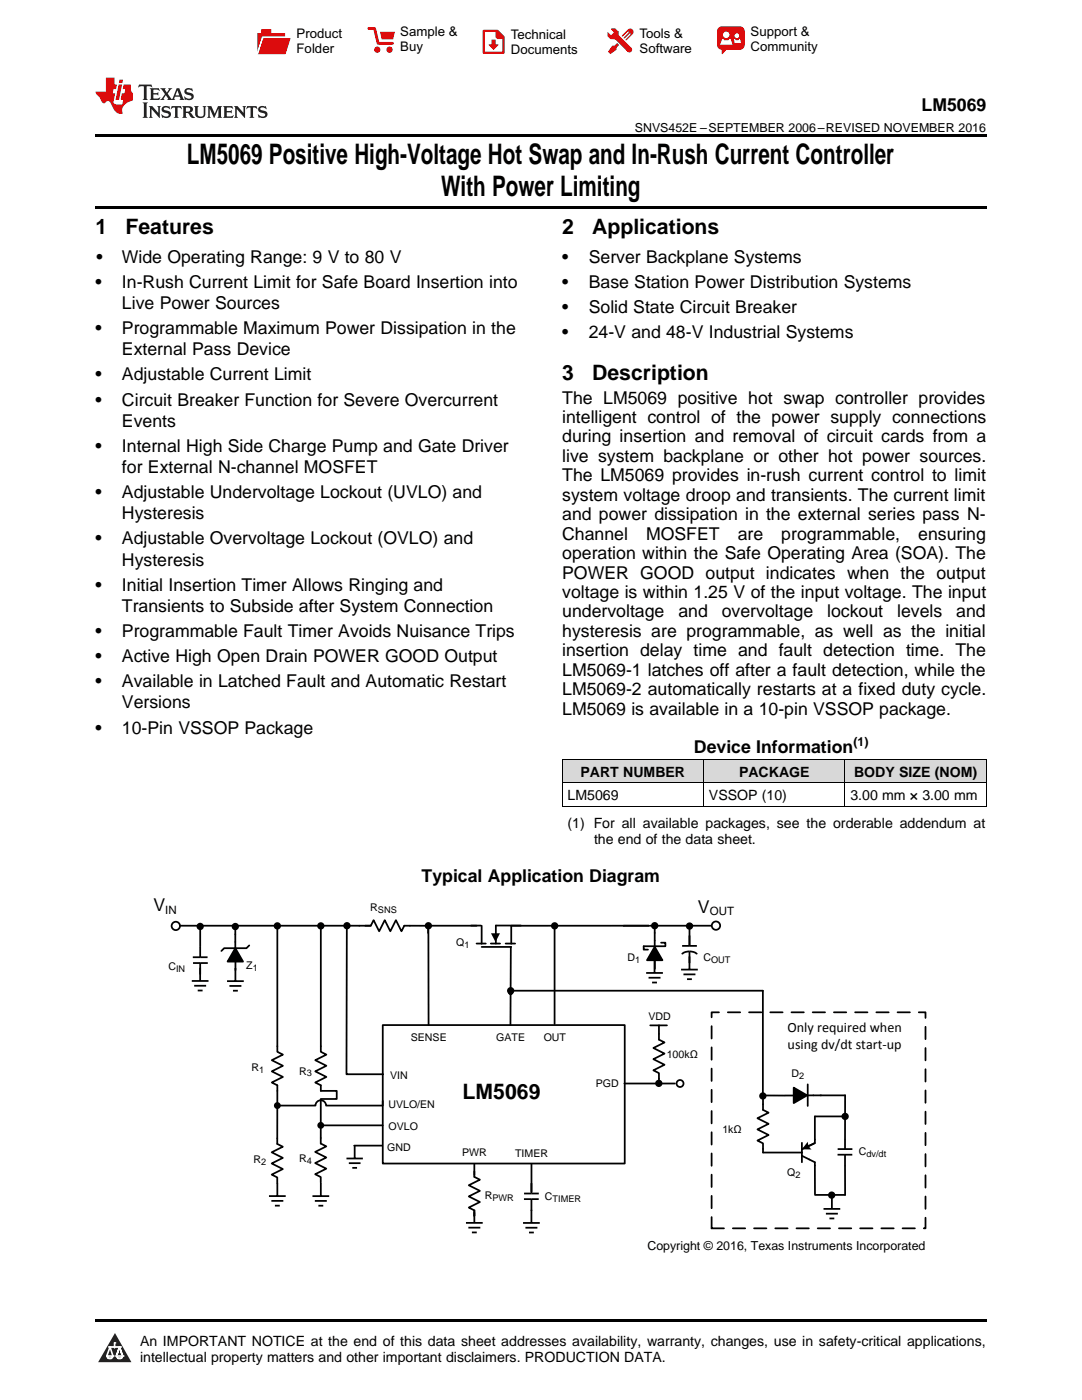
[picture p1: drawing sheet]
<svg xmlns="http://www.w3.org/2000/svg" width="216mm" height="279mm" viewBox="0 0 216 279" stroke-linecap="round" stroke-linejoin="round" font-family="sans-serif">
<defs><g id="words">
<g font-size="5.6">
<text x="37.3" y="32.8">LM5069 Positive High-Voltage Hot Swap and In-Rush Current Controller</text>
<text x="88" y="39.2">With Power Limiting</text>
</g>
<g font-size="4.2">
<text x="19" y="46.7">1</text>
<text x="25" y="46.7">Features</text>
<text x="112.2" y="46.7">2</text>
<text x="118.2" y="46.7">Applications</text>
<text x="112.2" y="75.9">3</text>
<text x="118.2" y="75.9">Description</text>
<text x="92.3" y="219.3">LM5069</text>
</g>
<g font-size="3.5">
<text x="183.9" y="22.2">LM5069</text>
<text x="19.2" y="52.4">•</text>
<text x="24.3" y="52.4">Wide Operating Range: 9 V to 80 V</text>
<text x="112.2" y="52.4">•</text>
<text x="117.5" y="52.4">Server Backplane Systems</text>
<text x="19" y="57.4">•</text>
<text x="24.3" y="57.4">In-Rush Current Limit for Safe Board Insertion into</text>
<text x="112.2" y="57.4">•</text>
<text x="117.5" y="57.4">Base Station Power Distribution Systems</text>
<text x="24.3" y="61.7">Live Power Sources</text>
<text x="112.2" y="62.4">•</text>
<text x="117.5" y="62.4">Solid State Circuit Breaker</text>
<text x="19" y="66.7">•</text>
<text x="24.3" y="66.7">Programmable Maximum Power Dissipation in the</text>
<text x="24.3" y="70.9">External Pass Device</text>
<text x="112.2" y="67.5">•</text>
<text x="117.5" y="67.5">24-V and 48-V Industrial Systems</text>
<text x="19" y="75.9">•</text>
<text x="24.3" y="75.9">Adjustable Current Limit</text>
<text x="19" y="80.9">•</text>
<text x="24.3" y="80.9">Circuit Breaker Function for Severe Overcurrent</text>
<text x="112.2" y="80.5">The LM5069 positive hot swap controller provides</text>
<text x="24.3" y="85.2">Events</text>
<text x="112.2" y="84.4">intelligent control of the power supply connections</text>
<text x="112.2" y="88.3">during insertion and removal of circuit cards from a</text>
<text x="19" y="90.2">•</text>
<text x="24.3" y="90.2">Internal High Side Charge Pump and Gate Driver</text>
<text x="24.3" y="94.4">for External N-channel MOSFET</text>
<text x="112.2" y="92.2">live system backplane or other hot power sources.</text>
<text x="19" y="99.4">•</text>
<text x="24.3" y="99.4">Adjustable Undervoltage Lockout (UVLO) and</text>
<text x="112.2" y="96.1">The LM5069 provides in-rush current control to limit</text>
<text x="112.2" y="99.9">system voltage droop and transients. The current limit</text>
<text x="24.3" y="103.6">Hysteresis</text>
<text x="112.2" y="103.8">and power dissipation in the external series pass N-</text>
<text x="112.2" y="107.7">Channel</text>
<text x="128.9" y="107.7">MOSFET</text>
<text x="147.2" y="107.7">are</text>
<text x="155.9" y="107.7">programmable,</text>
<text x="183.2" y="107.7">ensuring</text>
<text x="19" y="108.7">•</text>
<text x="24.3" y="108.7">Adjustable Overvoltage Lockout (OVLO) and</text>
<text x="24.3" y="112.9">Hysteresis</text>
<text x="112.2" y="111.6">operation within the Safe Operating Area (SOA). The</text>
<text x="19" y="117.9">•</text>
<text x="24.3" y="117.9">Initial Insertion Timer Allows Ringing and</text>
<text x="112.2" y="115.5">POWER GOOD output indicates when the output</text>
<text x="112.2" y="119.3">voltage is within 1.25 V of the input voltage. The input</text>
<text x="24.3" y="122.1">Transients to Subside after System Connection</text>
<text x="112.2" y="123.2">undervoltage</text>
<text x="135.4" y="123.2">and</text>
<text x="144" y="123.2">overvoltage</text>
<text x="165.1" y="123.2">lockout</text>
<text x="179" y="123.2">levels</text>
<text x="190.8" y="123.2">and</text>
<text x="19" y="127.1">•</text>
<text x="24.3" y="127.1">Programmable Fault Timer Avoids Nuisance Trips</text>
<text x="112.2" y="127.1">hysteresis are programmable, as well as the initial</text>
<text x="112.2" y="131">insertion delay time and fault detection time. The</text>
<text x="19" y="132.2">•</text>
<text x="19" y="137.2">•</text>
<text x="24.3" y="132.2">Active High Open Drain POWER GOOD Output</text>
<text x="24.3" y="137.2">Available in Latched Fault and Automatic Restart</text>
<text x="112.2" y="134.9">LM5069-1 latches off after a fault detection, while the</text>
<text x="24.3" y="141.4">Versions</text>
<text x="112.2" y="138.7">LM5069-2 automatically restarts at a fixed duty cycle.</text>
<text x="112.2" y="142.6">LM5069 is available in a 10-pin VSSOP package.</text>
<text x="19" y="146.4">•</text>
<text x="24.3" y="146.4">10-Pin VSSOP Package</text>
<text x="138.5" y="150.4">Device Information</text>
<text x="84.1" y="176.1">Typical Application Diagram</text>
<text x="30.6" y="181.9">V</text>
<text x="139.3" y="182.2">V</text>
</g>
<g font-size="2.8">
<text x="115.8" y="155">PART NUMBER</text>
<text x="147.5" y="155">PACKAGE</text>
<text x="170.4" y="155">BODY SIZE (NOM)</text>
<text x="113.2" y="159.7">LM5069</text>
<text x="141.5" y="159.7">VSSOP (10)</text>
<text x="169.7" y="159.7">3.00 mm × 3.00 mm</text>
<text x="113.2" y="165.2">(1) For all available packages, see the orderable addendum at</text>
<text x="118.5" y="168.3">the end of the data sheet.</text>
<text x="157.1" y="206">Only required when</text>
<text x="157.2" y="209.4">using dv/dt start-up</text>
<text x="27.9" y="268.6">An IMPORTANT NOTICE at the end of this data sheet addresses availability, warranty, changes, use in safety-critical applications,</text>
<text x="27.9" y="271.8">intellectual property matters and other important disclaimers. PRODUCTION DATA.</text>
</g>
<g font-size="2.6">
<text x="59.2" y="7.6">Product</text>
<text x="59.2" y="10.6">Folder</text>
<text x="79.9" y="7.3">Sample &amp;</text>
<text x="79.9" y="10.2">Buy</text>
<text x="101.9" y="7.8">Technical</text>
<text x="101.9" y="10.8">Documents</text>
<text x="127.6" y="7.6">Tools &amp;</text>
<text x="127.6" y="10.6">Software</text>
<text x="149.8" y="7.2">Support &amp;</text>
<text x="149.8" y="10.2">Community</text>
</g>
<g font-size="2.5">
<text x="126.7" y="26.3">SNVS452E –SEPTEMBER 2006–REVISED NOVEMBER 2016</text>
<text x="170.3" y="148.9">(1)</text>
<text x="129.2" y="249.5">Copyright © 2016, Texas Instruments Incorporated</text>
</g>
<g font-size="2.3">
<text x="33" y="182.4">IN</text>
<text x="141.6" y="182.7">OUT</text>
</g>
<g font-size="2.1">
<text x="73.9" y="181.8">R</text>
<text x="91" y="188.8">Q</text>
<text x="125.2" y="191.7">D</text>
<text x="140.4" y="191.9">C</text>
<text x="33.6" y="193.7">C</text>
<text x="49.2" y="193.4">Z</text>
<text x="129.4" y="203.6">VDD</text>
<text x="82" y="207.8">SENSE</text>
<text x="99" y="207.8">GATE</text>
<text x="108.5" y="207.8">OUT</text>
<text x="50.2" y="213.7">R</text>
<text x="59.7" y="214.4">R</text>
<text x="77.8" y="215.3">VIN</text>
<text x="133" y="211.2">100kü</text>
<text x="157.9" y="215">D</text>
<text x="77.5" y="221.2">UVLO/EN</text>
<text x="118.9" y="217">PGD</text>
<text x="77.5" y="225.6">OVLO</text>
<text x="144.1" y="226.1">1kü</text>
<text x="50.6" y="232.2">R</text>
<text x="59.7" y="231.8">R</text>
<text x="77.3" y="229.7">GND</text>
<text x="92.2" y="230.8">PWR</text>
<text x="102.8" y="230.9">TIMER</text>
<text x="171.3" y="230.5">C</text>
<text x="96.7" y="239.3">R</text>
<text x="108.7" y="239.4">C</text>
<text x="157.1" y="234.7">Q</text>
</g>
<g font-size="1.8">
<text x="75.4" y="182.2">SNS</text>
<text x="92.7" y="189.2">1</text>
<text x="35.1" y="194.1">IN</text>
<text x="50.4" y="193.8">1</text>
<text x="126.7" y="192.1">1</text>
<text x="141.9" y="192.2">OUT</text>
<text x="51.7" y="214.1">1</text>
<text x="61.2" y="214.8">3</text>
<text x="159.5" y="215.4">2</text>
<text x="52.1" y="232.6">2</text>
<text x="61.2" y="232.2">4</text>
<text x="172.9" y="230.9">dv/dt</text>
<text x="98.2" y="239.7">PWR</text>
<text x="110.3" y="239.8">TIMER</text>
<text x="158.7" y="235.1">2</text>
</g>
</g></defs>
<g fill="#d8d8d8">
<path d="M112.2 151.6h28.2v4.7h-28.2z"/>
<path d="M140.4 151.6h28.2v4.7h-28.2z"/>
<path d="M168.6 151.6h28.2v4.7h-28.2z"/>
</g>
<path d="M22.9 266l3.3 5.9h-6.6z" fill="#231f20"/>
<path d="M21.3 270.6h1.2l-.3 .5h-.3a.53 .53 0 0 1-.6-.5z" fill-rule="evenodd" fill="#fff"/>
<path d="M21.3 270.6h1.2l-.3 .5h-.3a.53 .53 0 0 1-.6-.5z" fill="none" stroke="#231f20" stroke-width=".33"/>
<path d="M21.3 270.6l1.2 .1-.3 .4h-.5z" fill="none" stroke="#fff" stroke-width=".33"/>
<path d="M22.9 268.9h.1" fill="none" stroke="#fff" stroke-width=".33"/>
<path d="M22.9 268v.9z" fill="#fff"/>
<path d="M22.9 268v.9z" fill="none" stroke="#fff" stroke-width=".33"/>
<circle cx="22.9" cy="268" r=".16" fill="#fff"/>
<path d="M21.8 268.8h.1" fill="none" stroke="#fff" stroke-width=".33"/>
<path d="M21.8 268.8h2.2z" fill="#fff"/>
<path d="M21.8 268.8h2.2z" fill="none" stroke="#fff" stroke-width=".33"/>
<circle cx="24" cy="268.8" r=".16" fill="#fff"/>
<path d="M23.2 270.6h.1" fill="none" stroke="#fff" stroke-width=".33"/>
<path d="M23.8 268.8l-.6 1.8z" fill="#fff"/>
<path d="M23.8 268.8l-.6 1.8z" fill="none" stroke="#fff" stroke-width=".33"/>
<path d="M23.8 268.8l.7 1.8z" fill="#fff"/>
<path d="M23.8 268.8l.7 1.8z" fill="none" stroke="#fff" stroke-width=".33"/>
<path d="M24.4 270.6h.1" fill="none" stroke="#fff" stroke-width=".33"/>
<circle cx="21.3" cy="270.6" r=".16" fill="#fff"/>
<path d="M22 268.8l-.7 1.8z" fill="#fff"/>
<path d="M22 268.8l-.7 1.8z" fill="none" stroke="#fff" stroke-width=".33"/>
<path d="M22 268.8l.5 1.8z" fill="#fff"/>
<path d="M22 268.8l.5 1.8z" fill="none" stroke="#fff" stroke-width=".33"/>
<circle cx="22.5" cy="270.6" r=".16" fill="#fff"/>
<path d="M23.3 270.6h1.2a.63 .63 0 0 1-.6 .5 .63 .63 0 0 1-.6-.5z" fill-rule="evenodd" fill="#fff"/>
<path d="M23.3 270.6h1.2a.63 .63 0 0 1-.6 .5 .63 .63 0 0 1-.6-.5z" fill="none" stroke="#231f20" stroke-width=".33"/>
<path d="M23.3 270.6h1.2l-.4 .5h-.5z" fill="none" stroke="#fff" stroke-width=".33"/>
<path d="M23.2 270.6h.1" fill="none" stroke="#fff" stroke-width=".33"/>
<circle cx="24.5" cy="270.6" r=".16" fill="#fff"/>
<path d="M19 263.2h177.8v.5h-177.8z" fill="#000"/>
<g fill="none" stroke="#000" stroke-width=".35">
<path d="M72.9 184.7h1.1l.5-1.1 1.2 2.3 1.1-2.3 1.1 2.3 1.1-2.3 1.1 2.3 .6-1.2h1.1M64 208.8v1.1l1.1 .6-2.2 1.1 2.2 1.1-2.2 1.1 2.2 1.1-2.2 1.1 1.1 .6v1.1M76.4 204.6h48.3v27.6h-48.3zM64 227.1v1.1l1.1 .6-2.2 1.1 2.2 1.1-2.2 1.1 2.2 1.1-2.2 1.1 1.1 .6v1.1"/>
<circle cx="85.5" cy="184.7" r=".35"/>
</g>
<circle cx="85.5" cy="184.7" r=".35" fill="#000"/>
<circle cx="35.1" cy="184.8" r=".83" fill="#fff"/>
<g fill="none" stroke="#000" stroke-width=".35">
<path d="M131.5 204.6v1.7M131.5 206.4v1.1M131.5 215.3v.8M94.6 233.8v1.1l1.2 .5-2.3 1.1 2.3 1.2-2.3 1.1 2.3 1.1-2.3 1.1 1.1 .6v1.1v-.7"/>
<circle cx="35.1" cy="184.8" r=".83"/>
</g>
<circle cx="142.9" cy="184.7" r=".84" fill="#fff"/>
<g fill="none" stroke="#000" stroke-width=".35">
<path d="M35.9 184.7h38.1M38.3 195.8h3.3M38.5 191h2.9M38.5 192.2h3M38.7 196.7h2.4M39.5 197.7h.9M39.9 189v2M39.9 192.1v3.5M39.9 184.9v4M45.3 195.8h3.3M45.8 196.8h2.4M46.5 197.7h1"/>
<path d="M47 189.2h-2.3l-.5 .6M47 185.1v4.1M47 189.2l1.5 2.7h-3.1zM47 191.8v3.9M49.7 188.7l-.5 .5h-2.2M64 184.8v24M69.2 184.5l-.1 29.9h7.4M81.8 184.7l3.7 .1M85.4 184.8v1.4M85.5 184.5v.2h10.5M95.1 188.3h1.8M96.1 189h5.9"/>
<path d="M96.1 184.8v3.5M97.9 188.3h1.9M100.9 188.3h1.9M101.9 189v15.6M104 184.7h-5.1v3.6M110.7 184.7v19.7M128.9 194.2h3.4M129.4 195.1h2.4M129.5 184.7l-27.5 .1v3.5M129.7 184.7h12.2M130.1 196.1h1M130.6 191.5v2.5"/>
<path d="M130.6 189l1.6 2.6h-3.1zM130.6 184.8v4.2M130.7 191.6v1.8M131.9 188.1h.9v.7M132.8 188.8h-4.4v.7h.9M135.9 193.5h3.3M136.1 188.8h3M136.4 194.5h2.4M137.1 195.4h1M137.6 189.9h.4a1.19 1.19 0 0 1 1.1 .6M137.6 189.9h-.5a1.18 1.18 0 0 0-1 .6M137.6 184.7v4.1"/>
<path d="M137.6 189.9v3.5M124.6 216.2h6.9M129.7 204.6h3.4M131.5 207.5l1.1 .5-2.2 1.2 2.2 1.1-2.2 1.1 2.2 1.1-2.2 1.1 1.1 .6v1.1M62.3 238.7h3.4M62.8 239.7h2.4M64 236.1v2.5M69.1 231.2h3.3M69.6 232.1h2.3M70.3 233.1h.9M70.8 228.6v2.5M94.6 232.3v2.2"/>
<path d="M104.5 239.3h3M104.6 238.2h2.9M106 239.3v4.6M106 232.3v5.9M63.5 240.6h1M93 244.1h3.3M93.5 245h2.3M94.2 246h.9M94.7 241.4v2.5M104.4 244.1h3.3M104.8 245h2.4M105.6 246h.9"/>
<circle cx="39.9" cy="184.9" r=".35"/>
<circle cx="39.9" cy="184.9" r=".55"/>
<circle cx="46.9" cy="185.1" r=".35"/>
<circle cx="47" cy="184.9" r=".55"/>
<circle cx="64" cy="184.8" r=".55"/>
<circle cx="69.2" cy="184.7" r=".55"/>
<circle cx="85.5" cy="184.8" r=".55"/>
<circle cx="110.7" cy="184.8" r=".55"/>
<circle cx="130.6" cy="184.8" r=".35"/>
<circle cx="130.6" cy="184.7" r=".55"/>
<circle cx="137.6" cy="184.8" r=".55"/>
<circle cx="137.7" cy="184.7" r=".35"/>
<circle cx="142.9" cy="184.7" r=".84"/>
</g>
<g fill="#000">
<path d="M47 189.2l1.5 2.7h-3.1zM98 186.3h1.8l-.9 1.7zM130.6 189l1.6 2.6h-3.1z"/>
<circle cx="39.9" cy="184.9" r=".35"/>
<circle cx="39.9" cy="184.9" r=".55"/>
<circle cx="46.9" cy="185.1" r=".35"/>
<circle cx="47" cy="184.9" r=".55"/>
<circle cx="64" cy="184.8" r=".55"/>
<circle cx="69.2" cy="184.7" r=".55"/>
<circle cx="85.5" cy="184.8" r=".55"/>
<circle cx="110.7" cy="184.8" r=".55"/>
<circle cx="130.6" cy="184.8" r=".35"/>
<circle cx="130.6" cy="184.7" r=".55"/>
<circle cx="137.6" cy="184.8" r=".55"/>
<circle cx="137.7" cy="184.7" r=".35"/>
</g>
<circle cx="135.7" cy="216.2" r=".7" fill="#fff"/>
<g fill="none" stroke="#000" stroke-width=".35">
<path d="M55.3 184.8v25.1l1.2 .6-2.3 1.1 2.3 1.1-2.3 1.1 2.3 1.1-2.3 1.1 1.1 .6v11.7l1.1 .6-2.2 1.1 2.2 1.1-2.2 1.1 2.2 1.1-2.2 1.1 1.1 .6v3.6M85.5 184.8v19.8M101.9 197.7h50.3v21M64 217.7h3.2v1.6h-3.2v5.3M76.4 219.7v.9h-11.3a1.06 1.06 0 0 0-1.1-1 1.06 1.06 0 0 0-1.1 1h-7.6M131 216.2h3.7M152.2 218.6v2.9l1.2 .6-2.3 1.1 2.3 1.1-2.3 1.1 2.3 1.1-2.3 1.1 1.1 .6v1.8h7.8M152.2 218.6h4.4M156.7 218.6h1.8M158.4 217.1l2.6 1.5-2.6 1.5zM161 218.6h7.6v10.7M161.2 216.4v4.3"/>
<path d="M53.7 238.7h3.3M54.1 239.7h2.4M64 224.6v2.5M64 224.6h12.4M70.7 228.6h5.6M160 230.7l2.6 1.3v6.3M160 228.1v3.9M162.6 228.1l-1.4 .7M166 238.6v2.5M167.1 230.4h3M167.1 229.3h3M168.6 230.4v8.1h-6"/>
<path d="M168.6 222.8h-6v5.3l-2.6 1.3M54.9 240.6h.9M164.3 241.3h3.4M164.8 242.2h2.4M165.5 243.2h1"/>
<circle cx="55.3" cy="184.8" r=".55"/>
<circle cx="101.9" cy="198.1" r=".35"/>
<circle cx="101.9" cy="197.7" r=".55"/>
<circle cx="131.5" cy="216.2" r=".55"/>
<circle cx="135.7" cy="216.2" r=".7"/>
<circle cx="152.2" cy="218.8" r=".35"/>
<circle cx="152.2" cy="218.7" r=".55"/>
<circle cx="55.3" cy="220.6" r=".5"/>
<circle cx="64" cy="224.6" r=".5"/>
<circle cx="165.9" cy="238.6" r=".35"/>
<circle cx="166" cy="238.5" r=".55"/>
<circle cx="168.6" cy="222.9" r=".35"/>
<circle cx="168.6" cy="222.8" r=".55"/>
</g>
<g fill="#000">
<path d="M158.4 217.1l2.6 1.5-2.6 1.5z"/>
<path d="M161.2 227.8l.3 1.1 .4 .5h-1.9z" fill-rule="evenodd"/>
<circle cx="55.3" cy="184.8" r=".55"/>
<circle cx="101.9" cy="198.1" r=".35"/>
<circle cx="101.9" cy="197.7" r=".55"/>
<circle cx="131.5" cy="216.2" r=".55"/>
<circle cx="152.2" cy="218.8" r=".35"/>
<circle cx="152.2" cy="218.7" r=".55"/>
<circle cx="55.3" cy="220.6" r=".5"/>
<circle cx="64" cy="224.6" r=".5"/>
<circle cx="165.9" cy="238.6" r=".35"/>
<circle cx="166" cy="238.5" r=".55"/>
<circle cx="168.6" cy="222.9" r=".35"/>
<circle cx="168.6" cy="222.8" r=".55"/>
</g>
<path d="M142 202h42.7v43.1h-42.7z" fill="none" stroke="#000" stroke-width=".35" stroke-dasharray="2.5 1.8"/>
<path d="M112.2 156.2h84.6M112.2 151.6h84.6M112.2 151.6v9.3M140.4 151.6v9.3M168.6 151.6v9.3M196.8 151.6v9.3M112.2 160.9h84.6" fill="none" stroke="#000" stroke-width=".2"/>
<path d="M19 26.8h177.8v.6h-177.8zM19 41.2h177.8v.5h-177.8z" fill="#000"/>
<path d="M27.7 16.9l-.1 .6 .6-.3h.5v.2v2.2l-.2 .4h1l-.2-.4v-2.2v-.2h.5l.6 .3-.2-.6zM29.9 17.6l.2 .4v1.6l-.2 .4h1.9l.1-.6a1.09 1.09 0 0 1-1.3 .1v-.6h.6l.4 .2v-.7l-.2 .2h-.8v-.6l.2-.1a1.01 1.01 0 0 1 1 .3l-.1-.6zM32 17.6l.9 1.2-1 1.2h.9l-.2-.3 .5-.7 .5 .7-.3 .3h1.7l-.2-.3 .1-.4h1l.1 .4-.2 .3h1l-.3-.4-.7-2h-.5l-1 2.2-.8-1.1 .9-1.1h-.9l.2 .2-.4 .7-.4-.7 .2-.2zM35.4 18l.4 1h-.8zM37 17.7a.66 .66 0 0 0-.2 .8 .66 .66 0 0 0 .6 .4l.7 .2 .1 .2a.8 .8 0 0 1-.7 .4 .8 .8 0 0 1-.7-.5l.1 .8 .2-.2a.94 .94 0 0 0 1.1 .1 .94 .94 0 0 0 .4-.9 1.48 1.48 0 0 0-1.3-.6v-.4a1.1 1.1 0 0 1 1.2 .2l-.2-.6-.2 .1-.5-.1zM28.5 20.4l.2 .4v2.3l-.2 .4h1l-.2-.4v-2.3l.2-.4zM29.7 21.2l.2 .4v1.5l-.2 .4h.8l-.3-.4 .1-1.3 1.6 1.8v-2l.2-.4h-.7l.2 .2v1.1l-1.2-1.3zM32.5 21.3a.66 .66 0 0 0-.2 .8 .66 .66 0 0 0 .6 .4l.6 .2 .2 .2a.8 .8 0 0 1-.8 .4 .8 .8 0 0 1-.7-.5l.2 .7 .2-.1a.94 .94 0 0 0 1 .1 .94 .94 0 0 0 .5-1 1.47 1.47 0 0 0-1.3-.6l-.1-.3a1.1 1.1 0 0 1 1.3 .2l-.2-.6-.2 .1-.5-.2zM34.3 21.2l-.2 .6a.64 .64 0 0 1 .8-.3v1.6l-.2 .4h1l-.3-.4 .1-1.6a.66 .66 0 0 1 .8 .3l-.2-.6zM36.3 21.2l.3 .4v1.5l-.3 .4h1l-.2-.2v-.7h.5l.1 .1a.8 .8 0 0 0 1.2 .7l-1-1a.62 .62 0 0 0 .6-.5 .62 .62 0 0 0-.6-.7zM37.1 21.5h.1a.48 .48 0 0 1 .6 0 .48 .48 0 0 1 .1 .6l-.2 .1-.6 .1zM38.7 21.2l.2 .2a2.29 2.29 0 0 0 .4 2 1.05 1.05 0 0 0 1.7-.7v-1.3l.2-.2h-.8l.2 .4v1.1a.61 .61 0 0 1-.6 .6 .61 .61 0 0 1-.6-.6v-1.1l.3-.4zM41.3 21.2l.3 .4v1.5l-.3 .4h.8l-.2-.4v-1.4l.8 1.9 .9-1.9v1.4l-.2 .4h.9l-.2-.4v-1.5l.2-.4h-.8l-.7 1.5-.6-1.5zM44.5 21.2l.2 .4v1.5l-.2 .4h1.9l.2-.6a1.1 1.1 0 0 1-1.4 .2v-.7h.6l.4 .2v-.6l-.2 .1-.8 .1v-.6l.2-.1a1.02 1.02 0 0 1 1.1 .2l-.2-.5zM46.7 21.2l.2 .4v1.5l-.2 .4h.8l-.3-.4 .1-1.3 1.6 1.8v-2l.2-.4h-.7l.2 .2v1.1l-1.2-1.3zM49.3 21.2l-.1 .6a.64 .64 0 0 1 .8-.3v1.6l-.3 .4h1l-.2-.4v-1.6a.66 .66 0 0 1 .8 .3l-.1-.6zM51.7 21.3a.66 .66 0 0 0-.2 .7 .66 .66 0 0 0 .7 .5l.6 .2 .1 .2a.8 .8 0 0 1-.7 .4 .8 .8 0 0 1-.7-.5l.1 .7 .2-.1a.94 .94 0 0 0 1.1 .1 .94 .94 0 0 0 .4-1 1.48 1.48 0 0 0-1.2-.6l-.1-.3a1.1 1.1 0 0 1 1.2 .2l-.2-.6-.1 .1-.6-.2z" fill="#231f20"/>
<path d="M21.1 15.5v2.8h-2v.4l.9 .9a.96 .96 0 0 0 1 1 .59 .59 0 0 1 .5-.4 .59 .59 0 0 1 .5 .3l.4 .8a1.61 1.61 0 0 0 2.1 1.3 1.63 1.63 0 0 1 1.1-2.2l.9-.3v-1.5a1.6 1.6 0 0 1-.4-1.7h-1.4l-.2 .9h.5l-.2 .8h-.5l-.2 1v.3h.5l-.2 .9h-.7a.74 .74 0 0 1-1-.6l.3-1.6h-.5l.2-.8h.5l.1-.9h-.4v-1.4zM23.7 16.9l-.7 3h.8l.6-3zM23.8 15.9l-.1 .7h.7l.2-.7z" fill="#ee1d23"/>
<g fill="#d60000">
<path d="M52.1 5.8h2v.8h2.8v4.2h-5.5v-4.2h.7z" fill-rule="evenodd"/>
<path d="M52.4 7.5h5.6l-1 3.3h-5.6z" fill-rule="evenodd"/>
</g>
<path d="M52.4 7.4h5.7l-.1 .1h-5.5l-1.1 3.3z" fill-rule="evenodd" fill="#fff"/>
<path d="M52.4 7.4h5.7l-.1 .1h-5.5l-1.1 3.3z" fill="none" stroke="#fff" stroke-width=".2"/>
<path d="M73.6 5.7h1.1l.7 2.9h2.9" fill="none" stroke="#d60000" stroke-width=".55"/>
<g fill="#d60000">
<path d="M75.8 6.3h3l-.4 1.6h-2.2z" fill-rule="evenodd"/>
<circle cx="75.3" cy="9.9" r=".62"/>
<circle cx="77.7" cy="9.9" r=".62"/>
</g>
<path d="M96.5 6.2h2.7l1.3 1.2v3.1h-4z" fill="none" stroke="#d60000" stroke-width=".44"/>
<g fill="#d60000">
<path d="M98.1 7.9h.8v1h.5l-.9 1.1-1-1v-.1h.6z" fill-rule="evenodd"/>
<path d="M98.9 6.2h.3l1.3 1.2v.4h-1.3l-.3-.4z" fill-rule="evenodd"/>
<path d="M121.9 5.7h.8l.7 .6 .1 .7 2.5 2.5-.8 .8-2.3-2.3-1.1-.2-.6-.6v-.8l.7 .6 .5-.4v-.2l-.5-.5z" fill-rule="evenodd"/>
<path d="M122.2 9.1h.4l.5-.5 .4 .4-.5 .5v.4l-1.2 .9-.5-.5z" fill-rule="evenodd"/>
<path d="M125.3 5.9a.67 .67 0 0 1 .9 0 .67 .67 0 0 1 0 .9z" fill-rule="evenodd"/>
<path d="M125.3 5.9l.9 .9-1.2 1.2h-.2v-.2l1-.9v-.2h-.2l-.9 1h-.2v-.2l.9-1 .1-.2h-.3l-.9 1h-.2v-.2z" fill-rule="evenodd"/>
<circle cx="125.6" cy="9.9" r=".54"/>
</g>
<path d="M123.3 6.3v.7" fill="none" stroke="#d60000" stroke-width=".2"/>
<g fill="#d60000">
<path d="M143.4 5.5l.6-.2h3.6a.95 .95 0 0 1 1 .9v2.8a.95 .95 0 0 1-1 .9h-3.6a.95 .95 0 0 1-.9-.9v-2.8z" fill-rule="evenodd"/>
<path d="M144 9.9h.9l-.7 .9h-.2z" fill-rule="evenodd"/>
</g>
<g fill="#fff">
<path d="M146.6 8.6h1.3z"/>
<path d="M144.1 7.8h.3l.1 .2h.8l.2-.2h.3l.4 1.1h-2.5z" fill-rule="evenodd"/>
<path d="M146.4 7.8h.3l.1 .2h.5l.2-.2h.2l.2 .8h-1.3z" fill-rule="evenodd"/>
<circle cx="144.9" cy="6.9" r=".65"/>
<circle cx="147" cy="7.1" r=".48"/>
</g>
<use href="#words"/>
</svg>
